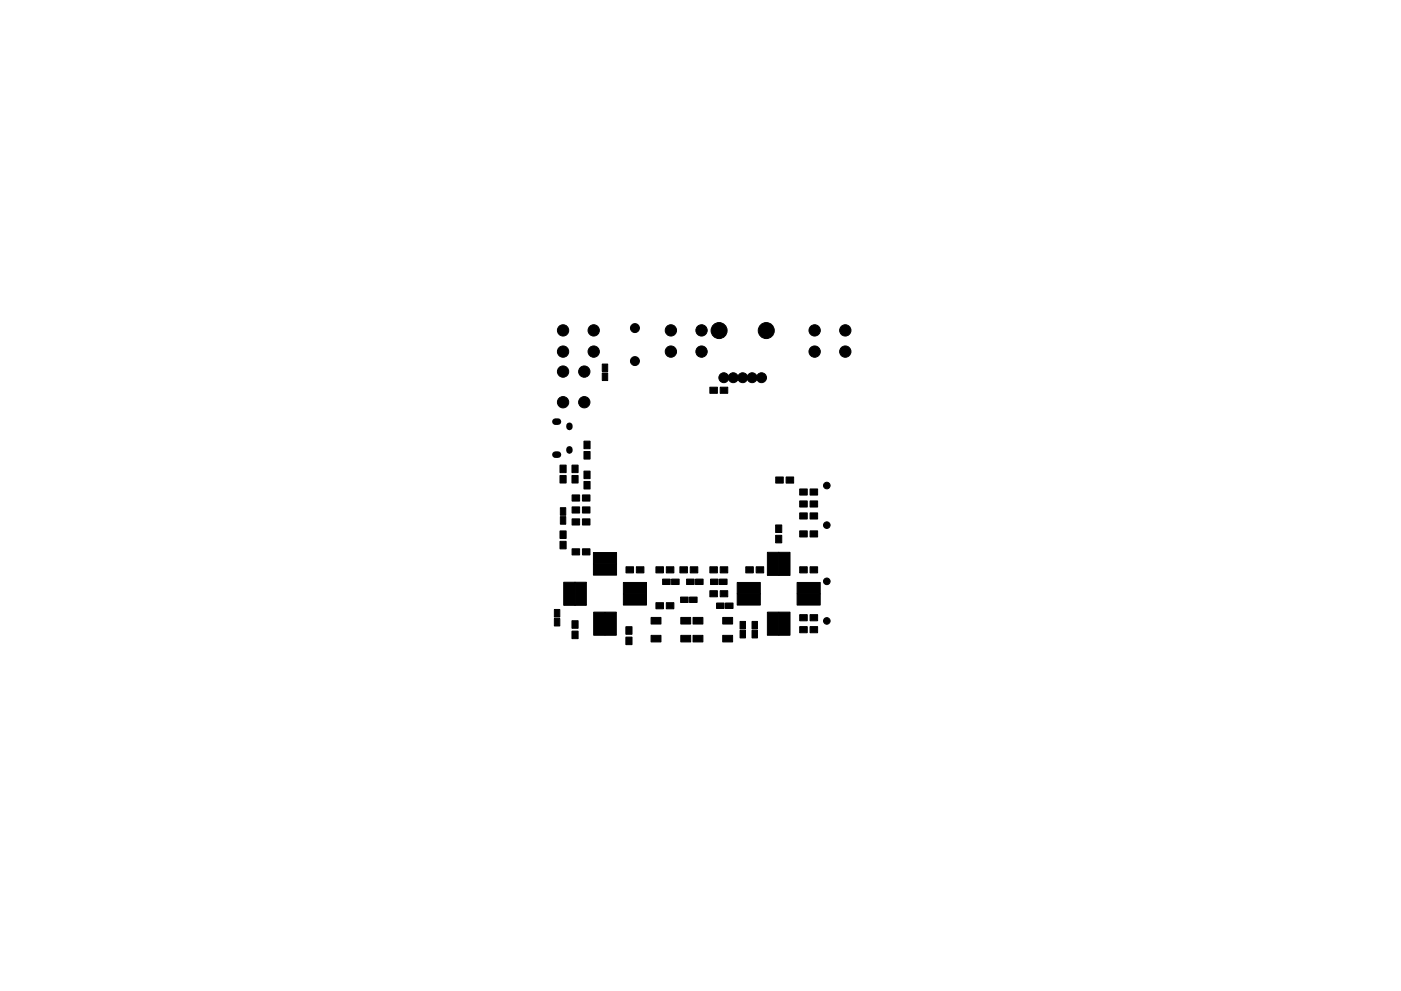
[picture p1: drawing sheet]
<svg xmlns="http://www.w3.org/2000/svg" width="297mm" height="210mm" viewBox="0 0 297 210" stroke-linecap="round" stroke-linejoin="round" font-family="sans-serif">
<g fill="#000" stroke="#000" stroke-width=".21">
<path d="M127.7 77.2h1.1v1.6h-1.1zM123.8 95.8h1.3v1.6h-1.3zM123.8 93.6h1.3v1.6h-1.3zM127.7 79.1h1.1v1.6h-1.1zM150.5 82.1h1.6v1.3h-1.6zM152.7 82.1h1.6v1.3h-1.6zM118.8 107.7h1.2v1.6h-1.2zM118.8 109.6h1.2v1.6h-1.2zM118.7 114.8h1.3v1.6h-1.3zM118.7 112.6h1.3v1.6h-1.3zM118.7 100.9h1.3v1.6h-1.3zM118.7 98.7h1.3v1.6h-1.3z"/>
<path d="M121.3 107.5h1.6v1.3h-1.6zM121.3 110.1h1.6v1.3h-1.6zM121.3 105h1.6v1.3h-1.6zM121.3 116.4h1.6v1.3h-1.6zM121.3 100.9h1.3v1.6h-1.3zM121.3 98.7h1.3v1.6h-1.3zM123.5 107.5h1.6v1.3h-1.6zM123.5 110.1h1.6v1.3h-1.6zM123.5 105h1.6v1.3h-1.6zM123.5 116.4h1.6v1.3h-1.6zM123.8 102.1h1.3v1.6h-1.3zM123.8 99.9h1.3v1.6h-1.3z"/>
<path d="M125.8 117.2h4.9v2.4h-4.9zM164.5 101.2h1.6v1.3h-1.6zM164.5 113.6h1.2v1.6h-1.2zM164.5 111.4h1.2v1.6h-1.2zM166.7 101.2h1.6v1.3h-1.6zM169.6 108.8h1.6v1.3h-1.6zM169.6 103.7h1.6v1.3h-1.6zM169.6 112.6h1.6v1.3h-1.6zM169.6 106.3h1.6v1.3h-1.6zM171.7 108.8h1.6v1.3h-1.6zM171.7 103.7h1.6v1.3h-1.6zM171.7 112.6h1.6v1.3h-1.6z"/>
<path d="M171.7 106.3h1.6v1.3h-1.6zM117.5 131.2h1.2v1.6h-1.2zM117.5 129.3h1.2v1.6h-1.2zM119.5 123.5h2.4v4.9h-2.4zM121.9 123.5h2.4v4.9h-2.4zM121.3 133.9h1.3v1.6h-1.3zM121.3 131.7h1.3v1.6h-1.3zM125.8 119.6h4.9v2.4h-4.9zM125.9 129.9h2.4v4.9h-2.4zM128.3 129.9h2.4v4.9h-2.4zM132.2 126h4.9v2.4h-4.9zM132.2 123.6h4.9v2.4h-4.9z"/>
<path d="M132.7 120.2h1.6v1.3h-1.6zM132.7 135.2h1.3v1.6h-1.3zM132.7 133h1.3v1.6h-1.3zM134.9 120.2h1.6v1.3h-1.6zM138 134.8h2.1v1.4h-2.1zM138 131h2.1v1.4h-2.1zM139.1 127.9h1.6v1.3h-1.6zM139.1 120.2h1.6v1.3h-1.6zM140.5 122.9h1.6v1.1h-1.6zM141.3 127.9h1.6v1.3h-1.6zM141.3 120.2h1.6v1.3h-1.6zM142.4 122.9h1.6v1.1h-1.6z"/>
<path d="M144.2 120.2h1.6v1.3h-1.6zM144.3 126.7h1.6v1.1h-1.6zM144.3 134.8h2.1v1.4h-2.1zM144.3 131h2.1v1.4h-2.1zM145.6 122.9h1.6v1.1h-1.6zM146.2 126.7h1.6v1.1h-1.6zM146.3 120.2h1.6v1.3h-1.6zM146.9 134.8h2.1v1.4h-2.1zM146.9 131h2.1v1.4h-2.1zM147.5 122.9h1.6v1.1h-1.6zM150.5 125.3h1.6v1.3h-1.6zM150.5 120.2h1.6v1.3h-1.6z"/>
<path d="M150.6 122.9h1.6v1.1h-1.6zM151.9 127.9h1.6v1.2h-1.6zM152.6 122.9h1.6v1.1h-1.6zM152.7 125.3h1.6v1.3h-1.6zM152.7 120.2h1.6v1.3h-1.6zM153.2 134.8h2.1v1.4h-2.1zM153.2 131h2.1v1.4h-2.1zM153.8 127.9h1.6v1.2h-1.6zM156.3 126h4.9v2.4h-4.9zM156.3 123.6h4.9v2.4h-4.9zM156.9 133.7h1.2v1.6h-1.2zM156.9 131.8h1.2v1.6h-1.2z"/>
<path d="M158.1 120.2h1.6v1.3h-1.6zM159.4 131.8h1.2v1.6h-1.2zM159.4 133.7h1.2v1.6h-1.2zM160.3 120.2h1.6v1.3h-1.6zM162.7 117.2h2.4v4.9h-2.4zM162.7 129.9h2.4v4.9h-2.4zM165.1 117.2h2.4v4.9h-2.4zM165.1 129.9h2.4v4.9h-2.4zM169 126h4.9v2.4h-4.9zM169 123.6h4.9v2.4h-4.9zM169.6 130.4h1.6v1.3h-1.6zM169.6 120.2h1.6v1.3h-1.6z"/>
<path d="M169.6 132.9h1.6v1.3h-1.6zM171.7 130.4h1.6v1.3h-1.6zM171.7 120.2h1.6v1.3h-1.6zM171.7 132.9h1.6v1.3h-1.6z"/>
<circle cx="119.4" cy="70.1" r="1.2"/>
<circle cx="119.4" cy="78.8" r="1.2"/>
<circle cx="119.4" cy="74.6" r="1.2"/>
<circle cx="123.9" cy="78.8" r="1.2"/>
<circle cx="125.9" cy="70.1" r="1.2"/>
<circle cx="125.9" cy="74.6" r="1.2"/>
<circle cx="134.6" cy="76.6" r=".95"/>
<circle cx="134.6" cy="69.6" r=".95"/>
<circle cx="142.2" cy="70.1" r="1.2"/>
<circle cx="142.2" cy="74.6" r="1.2"/>
<circle cx="148.7" cy="70.1" r="1.2"/>
<circle cx="148.7" cy="74.6" r="1.2"/>
<circle cx="152.5" cy="70.1" r="1.7"/>
<circle cx="162.5" cy="70.1" r="1.7"/>
<circle cx="172.7" cy="70.1" r="1.2"/>
<circle cx="172.7" cy="74.6" r="1.2"/>
<circle cx="179.2" cy="70.1" r="1.2"/>
<circle cx="179.2" cy="74.6" r="1.2"/>
<circle cx="119.4" cy="85.3" r="1.2"/>
<circle cx="123.9" cy="85.3" r="1.2"/>
<circle cx="153.5" cy="80.1" r="1.05"/>
<circle cx="155.5" cy="80.1" r="1.05"/>
<circle cx="157.5" cy="80.1" r="1.05"/>
<circle cx="159.5" cy="80.1" r="1.05"/>
<circle cx="161.5" cy="80.1" r="1.05"/>
<circle cx="175.3" cy="103" r=".7"/>
<circle cx="175.3" cy="111.4" r=".7"/>
<circle cx="175.3" cy="123.3" r=".7"/>
<circle cx="175.3" cy="131.7" r=".7"/>
</g>
<path d="M120.7 90.3v.3M120.7 95.3v.3" fill="none" stroke="#000" stroke-width="1.3"/>
<path d="M117.8 89.5h.5M117.8 96.5h.5" fill="none" stroke="#000" stroke-width="1.4"/>
</svg>
